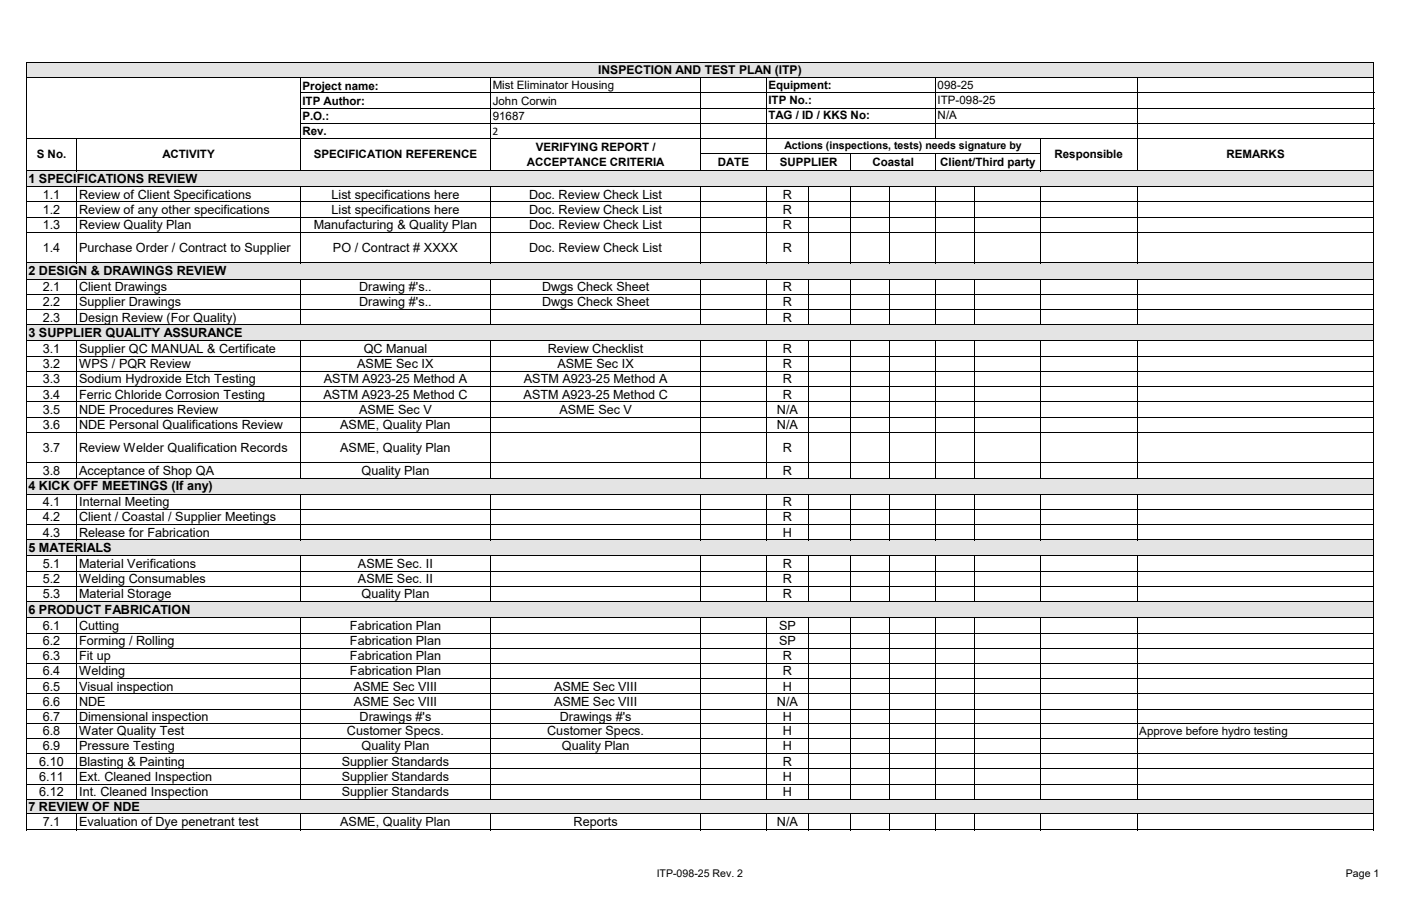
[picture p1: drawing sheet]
<svg xmlns="http://www.w3.org/2000/svg" width="432mm" height="279mm" viewBox="0 0 432 279" stroke-linecap="round" stroke-linejoin="round" font-family="sans-serif">
<defs><g id="words">
<g font-size="3.9">
<text x="8.8" y="56.4">1 SPECIFICATIONS REVIEW</text>
<text x="13.2" y="61.3">1.1</text>
<text x="13.2" y="66">1.2</text>
<text x="24.4" y="61.3">Review of Client Specifications</text>
<text x="24.4" y="66">Review of any other specifications</text>
<text x="102.2" y="61.3">List specifications here</text>
<text x="102.2" y="66">List specifications here</text>
<text x="163.1" y="61.3">Doc. Review Check List</text>
<text x="163.1" y="66">Doc. Review Check List</text>
<text x="241.3" y="61.3">R</text>
<text x="241.3" y="66">R</text>
<text x="13.2" y="70.7">1.3</text>
<text x="24.4" y="70.7">Review Quality Plan</text>
<text x="96.7" y="70.7">Manufacturing &amp; Quality Plan</text>
<text x="163.1" y="70.7">Doc. Review Check List</text>
<text x="241.3" y="70.7">R</text>
<text x="13.2" y="77.7">1.4</text>
<text x="24.4" y="77.7">Purchase Order / Contract to Supplier</text>
<text x="102.6" y="77.7">PO / Contract # XXXX</text>
<text x="163.1" y="77.7">Doc. Review Check List</text>
<text x="241.3" y="77.7">R</text>
<text x="8.8" y="84.8">2 DESIGN &amp; DRAWINGS REVIEW</text>
<text x="13.2" y="89.8">2.1</text>
<text x="24.4" y="89.8">Client Drawings</text>
<text x="110.7" y="89.8">Drawing #'s..</text>
<text x="167.1" y="89.8">Dwgs Check Sheet</text>
<text x="241.3" y="89.8">R</text>
<text x="13.2" y="94.5">2.2</text>
<text x="24.4" y="94.5">Supplier Drawings</text>
<text x="110.7" y="94.5">Drawing #'s..</text>
<text x="167.1" y="94.5">Dwgs Check Sheet</text>
<text x="241.3" y="94.5">R</text>
<text x="13.2" y="99.2">2.3</text>
<text x="24.4" y="99.2">Design Review (For Quality)</text>
<text x="241.3" y="99.2">R</text>
<text x="8.8" y="103.9">3 SUPPLIER QUALITY ASSURANCE</text>
<text x="13.2" y="108.8">3.1</text>
<text x="13.2" y="113.5">3.2</text>
<text x="24.4" y="108.8">Supplier QC MANUAL &amp; Certificate</text>
<text x="24.4" y="113.5">WPS / PQR Review</text>
<text x="110.1" y="113.5">ASME Sec IX</text>
<text x="112.1" y="108.8">QC Manual</text>
<text x="168.8" y="108.8">Review Checklist</text>
<text x="171.8" y="113.5">ASME Sec IX</text>
<text x="241.3" y="108.8">R</text>
<text x="241.3" y="113.5">R</text>
<text x="13.2" y="118.2">3.3</text>
<text x="24.4" y="118.2">Sodium Hydroxide Etch Testing</text>
<text x="99.8" y="118.2">ASTM A923-25 Method A</text>
<text x="161.5" y="118.2">ASTM A923-25 Method A</text>
<text x="241.3" y="118.2">R</text>
<text x="13.2" y="122.9">3.4</text>
<text x="24.4" y="122.9">Ferric Chloride Corrosion Testing</text>
<text x="99.7" y="122.9">ASTM A923-25 Method C</text>
<text x="161.4" y="122.9">ASTM A923-25 Method C</text>
<text x="241.3" y="122.9">R</text>
<text x="13.2" y="127.6">3.5</text>
<text x="24.4" y="127.6">NDE Procedures Review</text>
<text x="110.7" y="127.6">ASME Sec V</text>
<text x="172.4" y="127.6">ASME Sec V</text>
<text x="239.5" y="127.6">N/A</text>
<text x="13.2" y="132.3">3.6</text>
<text x="24.4" y="132.3">NDE Personal Qualifications Review</text>
<text x="104.9" y="132.3">ASME, Quality Plan</text>
<text x="239.5" y="132.3">N/A</text>
<text x="13.2" y="139.4">3.7</text>
<text x="24.4" y="139.4">Review Welder Qualification Records</text>
<text x="104.9" y="139.4">ASME, Quality Plan</text>
<text x="241.3" y="139.4">R</text>
<text x="13.2" y="146.5">3.8</text>
<text x="24.4" y="146.5">Acceptance of Shop QA</text>
<text x="111.4" y="146.5">Quality Plan</text>
<text x="241.3" y="146.5">R</text>
<text x="8.8" y="151.2">4 KICK OFF MEETINGS (If any)</text>
<text x="13.2" y="156.1">4.1</text>
<text x="13.2" y="160.8">4.2</text>
<text x="24.4" y="156.1">Internal Meeting</text>
<text x="24.4" y="160.8">Client / Coastal / Supplier Meetings</text>
<text x="241.3" y="156.1">R</text>
<text x="241.3" y="160.8">R</text>
<text x="13.2" y="165.5">4.3</text>
<text x="24.4" y="165.5">Release for Fabrication</text>
<text x="241.3" y="165.5">H</text>
<text x="8.8" y="170.2">5 MATERIALS</text>
<text x="13.2" y="175.2">5.1</text>
<text x="13.2" y="179.9">5.2</text>
<text x="24.4" y="175.2">Material Verifications</text>
<text x="24.4" y="179.9">Welding Consumables</text>
<text x="110.3" y="175.2">ASME Sec. II</text>
<text x="110.3" y="179.9">ASME Sec. II</text>
<text x="241.3" y="175.2">R</text>
<text x="241.3" y="179.9">R</text>
<text x="13.2" y="184.6">5.3</text>
<text x="24.4" y="184.6">Material Storage</text>
<text x="111.4" y="184.6">Quality Plan</text>
<text x="241.3" y="184.6">R</text>
<text x="8.8" y="189.3">6 PRODUCT FABRICATION</text>
<text x="13.2" y="194.2">6.1</text>
<text x="24.4" y="194.2">Cutting</text>
<text x="107.9" y="194.2">Fabrication Plan</text>
<text x="240.1" y="194.2">SP</text>
<text x="13.2" y="198.9">6.2</text>
<text x="13.2" y="203.6">6.3</text>
<text x="24.4" y="198.9">Forming / Rolling</text>
<text x="24.4" y="203.6">Fit up</text>
<text x="107.9" y="198.9">Fabrication Plan</text>
<text x="107.9" y="203.6">Fabrication Plan</text>
<text x="240.1" y="198.9">SP</text>
<text x="241.3" y="203.6">R</text>
<text x="13.2" y="208.3">6.4</text>
<text x="24.4" y="208.3">Welding</text>
<text x="107.9" y="208.3">Fabrication Plan</text>
<text x="241.3" y="208.3">R</text>
<text x="13.2" y="213">6.5</text>
<text x="24.4" y="213">Visual inspection</text>
<text x="109.1" y="213">ASME Sec VIII</text>
<text x="170.7" y="213">ASME Sec VIII</text>
<text x="241.3" y="213">H</text>
<text x="13.2" y="217.7">6.6</text>
<text x="24.4" y="217.7">NDE</text>
<text x="109.1" y="217.7">ASME Sec VIII</text>
<text x="170.7" y="217.7">ASME Sec VIII</text>
<text x="239.5" y="217.7">N/A</text>
<text x="13.2" y="222.3">6.7</text>
<text x="13.2" y="226.8">6.8</text>
<text x="24.4" y="222.3">Dimensional inspection</text>
<text x="24.4" y="226.8">Water Quality Test</text>
<text x="106.9" y="226.8">Customer Specs.</text>
<text x="110.8" y="222.3">Drawings #'s</text>
<text x="168.7" y="226.8">Customer Specs.</text>
<text x="172.5" y="222.3">Drawings #'s</text>
<text x="241.3" y="222.3">H</text>
<text x="241.3" y="226.8">H</text>
<text x="13.2" y="231.4">6.9</text>
<text x="24.4" y="231.4">Pressure Testing</text>
<text x="111.4" y="231.4">Quality Plan</text>
<text x="173.2" y="231.4">Quality Plan</text>
<text x="241.3" y="231.4">H</text>
<text x="12.1" y="236.1">6.10</text>
<text x="24.4" y="236.1">Blasting &amp; Painting</text>
<text x="105.4" y="236.1">Supplier Standards</text>
<text x="241.3" y="236.1">R</text>
<text x="12.1" y="240.8">6.11</text>
<text x="12.1" y="245.5">6.12</text>
<text x="24.4" y="240.8">Ext. Cleaned Inspection</text>
<text x="24.4" y="245.5">Int. Cleaned Inspection</text>
<text x="105.4" y="240.8">Supplier Standards</text>
<text x="105.4" y="245.5">Supplier Standards</text>
<text x="241.3" y="240.8">H</text>
<text x="241.3" y="245.5">H</text>
<text x="8.8" y="250">7 REVIEW OF NDE</text>
<text x="13.2" y="254.8">7.1</text>
<text x="24.4" y="254.8">Evaluation of Dye penetrant test</text>
<text x="104.9" y="254.8">ASME, Quality Plan</text>
<text x="176.8" y="254.8">Reports</text>
<text x="239.5" y="254.8">N/A</text>
</g>
<text font-size="3.7" x="184.4" y="22.8">INSPECTION AND TEST PLAN (ITP)</text>
<g font-size="3.6">
<text x="93.2" y="27.6">Project name:</text>
<text x="151.9" y="27.6">Mist Eliminator Housing</text>
<text x="236.8" y="27.4">Equipment:</text>
<text x="289" y="27.4">098-25</text>
<text x="93.2" y="32.3">ITP Author:</text>
<text x="151.9" y="32.3">John Corwin</text>
<text x="236.8" y="32.1">ITP No.:</text>
<text x="289" y="32.1">ITP-098-25</text>
<text x="93.2" y="37">P.O.:</text>
<text x="93.2" y="41.7">Rev.</text>
<text x="151.8" y="41.6">2</text>
<text x="151.9" y="37">91687</text>
<text x="236.8" y="36.8">TAG / ID / KKS No:</text>
<text x="289" y="36.8">N/A</text>
<text x="165.2" y="46.5">VERIFYING REPORT /</text>
<text x="11.3" y="48.8">S No.</text>
<text x="50" y="48.8">ACTIVITY</text>
<text x="96.7" y="48.8">SPECIFICATION REFERENCE</text>
<text x="162.4" y="51.1">ACCEPTANCE CRITERIA</text>
<text x="221.3" y="51.3">DATE</text>
<text x="240.4" y="51.1">SUPPLIER</text>
<text x="268.9" y="51.1">Coastal</text>
<text x="289.8" y="51.1">Client/Third party</text>
<text x="325" y="48.8">Responsible</text>
<text x="378" y="48.8">REMARKS</text>
<text x="351.1" y="226.7">Approve before hydro testing</text>
</g>
<g font-size="3.3">
<text x="241.8" y="46">Actions (inspections, tests) needs signature by</text>
<text x="271" y="50.1">inspector</text>
<text x="202.4" y="270.4">ITP-098-25 Rev. 2</text>
<text x="414.8" y="270.4">Page 1</text>
</g>
</g></defs>
<g fill="#dce6f1">
<path d="M8.2 19.3h415.3v4.7h-415.3z" fill-rule="evenodd"/>
<path d="M8.2 52.6h415.3v5h-415.3z" fill-rule="evenodd"/>
<path d="M8.2 81.1h415.3v5h-415.3z" fill-rule="evenodd"/>
<path d="M8.2 100.1h415.3v5h-415.3z" fill-rule="evenodd"/>
<path d="M8.2 147.4h415.3v5h-415.3z" fill-rule="evenodd"/>
<path d="M8.2 166.5h415.3v5h-415.3z" fill-rule="evenodd"/>
<path d="M8.2 185.5h415.3v5h-415.3z" fill-rule="evenodd"/>
<path d="M8.2 246.5h415.3v4.5h-415.3z" fill-rule="evenodd"/>
</g>
<g fill="none" stroke="#000" stroke-width=".31">
<path d="M8.1 19.1v237M8.2 19.2h415.4M423.4 19.4v236.7M8.2 23.9h415.4M92.6 24.1v28.7M92.7 28.6h330.9M92.7 33.3h330.9M92.7 38h330.9M151.2 24.1v28.7M216 24.1v28.7M236.2 24.1v28.7M288.3 24.1v18.8"/>
<path d="M350.5 24.1v28.7M8.2 42.7h415.4M8.2 52.6h415.4M8.2 57.6h415.4M23.7 42.9v9.9M23.7 57.7v23.5M92.6 57.7v23.5M151.2 57.7v23.5M216 57.7v23.5M216.1 47.4h104.6M236.2 57.7v23.5M249.2 57.7v23.5"/>
<path d="M262.3 47.6v5.2M262.3 57.7v23.5M274.3 57.7v23.5M288.3 47.6v5.2M288.3 57.7v23.5M300.4 57.7v23.5M320.6 42.9v9.9M320.6 57.7v23.5M350.5 57.7v23.5M8.2 62.3h415.4M8.2 67h415.4M8.2 71.7h415.4"/>
<path d="M8.2 81.1h415.4M8.2 86h415.4M8.2 90.7h415.4M8.2 95.4h415.4M23.7 86.2v14.1M92.6 86.2v14.1M151.2 86.2v14.1M216 86.2v14.1M236.2 86.2v14.1M249.2 86.2v14.1M262.3 86.2v14.1M274.3 86.2v14.1"/>
<path d="M288.3 86.2v14.1M300.4 86.2v14.1M320.6 86.2v14.1M350.5 86.2v14.1M8.2 100.2h415.4M8.2 105.1h415.4M8.2 109.8h415.4M8.2 114.5h415.4M8.2 119.2h415.4M23.7 105.3v42.3M92.6 105.3v42.3M151.2 105.3v42.3"/>
<path d="M216 105.3v42.3M236.2 105.3v42.3M249.2 105.3v42.3M262.3 105.3v42.3M274.3 105.3v42.3M288.3 105.3v42.3M300.4 105.3v42.3M320.6 105.3v42.3M350.5 105.3v42.3M8.2 123.9h415.4M8.2 128.6h415.4M8.2 133.3h415.4"/>
<path d="M8.2 142.7h415.4M8.2 147.5h415.4M8.2 152.4h415.4M8.2 157.1h415.4M23.7 152.6v14M92.6 152.6v14M151.2 152.6v14M216 152.6v14M236.2 152.6v14M249.2 152.6v14M262.3 152.6v14M274.3 152.6v14"/>
<path d="M288.3 152.6v14M300.4 152.6v14M320.6 152.6v14M350.5 152.6v14M8.2 161.8h415.4M8.2 166.5h415.4M8.2 171.5h415.4M8.2 176.2h415.4M23.7 171.6v14.1M92.6 171.6v14.1M151.2 171.6v14.1M216 171.6v14.1"/>
<path d="M236.2 171.6v14.1M249.2 171.6v14.1M262.3 171.6v14.1M274.3 171.6v14.1M288.3 171.6v14.1M300.4 171.6v14.1M320.6 171.6v14.1M350.5 171.6v14.1M8.2 180.9h415.4M8.2 185.6h415.4M8.2 190.5h415.4M8.2 195.2h415.4"/>
<path d="M8.2 199.9h415.4M23.7 190.7v55.9M92.6 190.7v55.9M151.2 190.7v55.9M216 190.7v55.9M236.2 190.7v55.9M249.2 190.7v55.9M262.3 190.7v55.9M274.3 190.7v55.9M288.3 190.7v55.9M300.4 190.7v55.9M320.6 190.7v55.9"/>
<path d="M350.5 190.7v55.9M8.2 204.6h415.4M8.2 209.3h415.4M8.2 214h415.4M8.2 218.7h415.4M8.2 223.2h415.4M8.2 227.7h415.4M8.2 232.4h415.4M8.2 237.1h415.4M8.2 241.8h415.4M8.2 246.5h415.4M8.2 251h415.4"/>
<path d="M8.2 255.9h415.4M23.7 251.1v5M92.6 251.1v5M151.2 251.1v5M216 251.1v5M236.2 251.1v5M249.2 251.1v5M262.3 251.1v5M274.3 251.1v5M288.3 251.1v5M300.4 251.1v5M320.6 251.1v5"/>
<path d="M350.5 251.1v5"/>
</g>
<use href="#words"/>
</svg>
